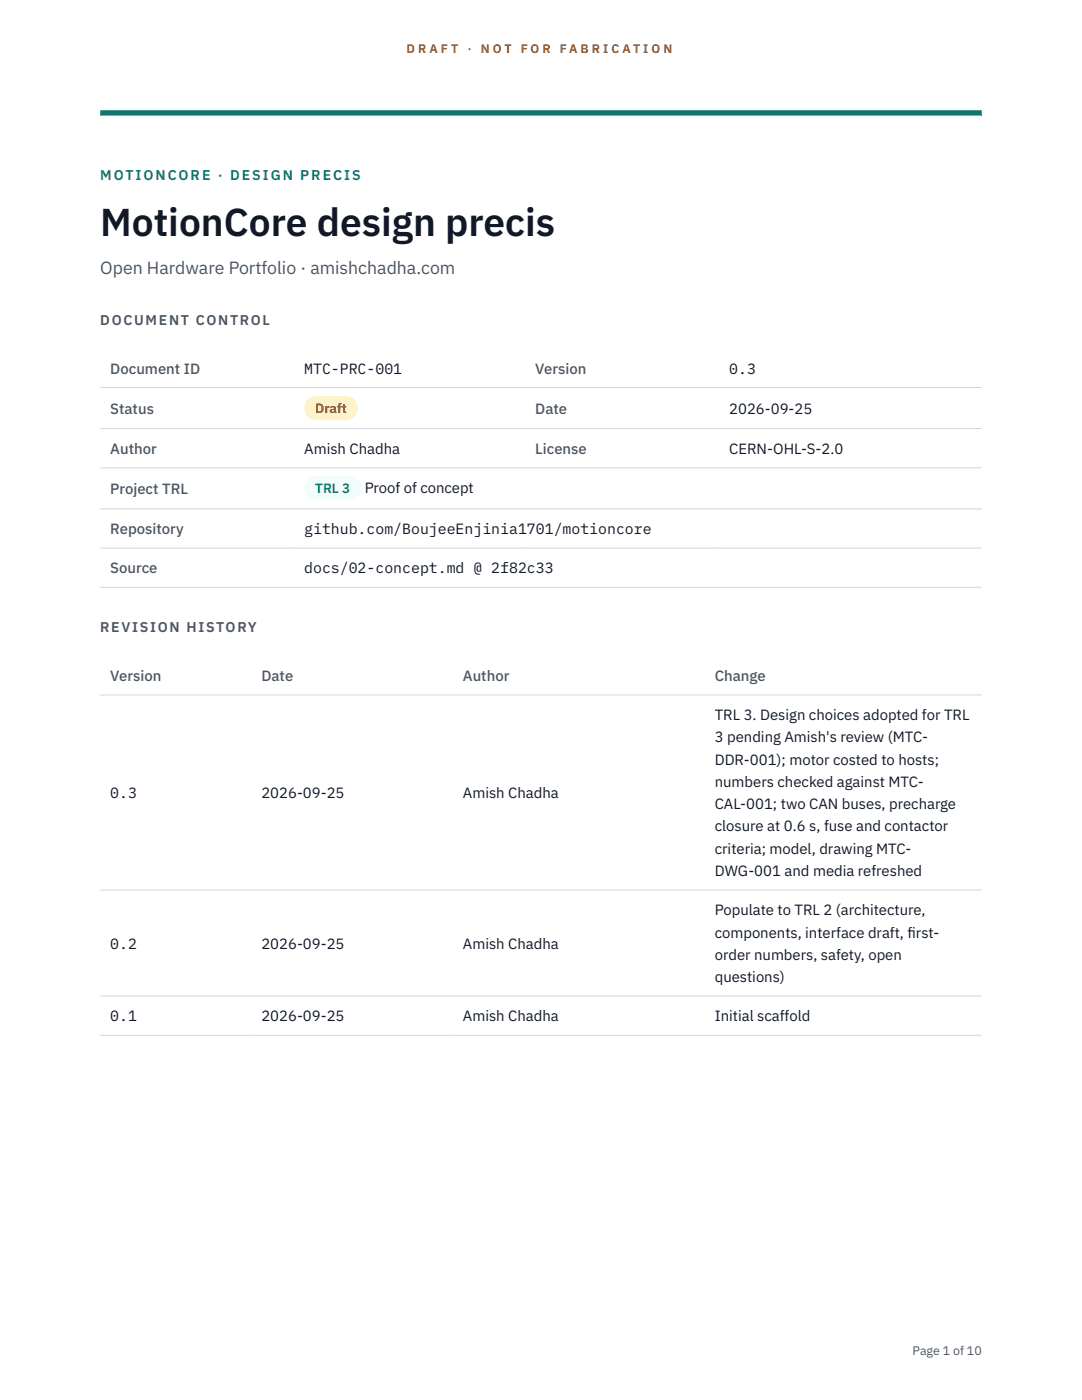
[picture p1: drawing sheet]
<svg xmlns="http://www.w3.org/2000/svg" width="216mm" height="279mm" viewBox="0 0 216 279" stroke-linecap="round" stroke-linejoin="round" font-family="sans-serif">
<defs><g id="words">
<text font-size="7.8" fill="#111827" x="20" y="47.1">MotionCore design precis</text>
<text font-size="3.5" fill="#4b5563" x="20" y="54.6">Open Hardware Portfolio · amishchadha.com</text>
<g font-size="3" fill="#4b5563">
<text x="22" y="74.5">Document ID</text>
<text x="106.8" y="74.5">Version</text>
<text x="22" y="82.6">Status</text>
<text x="106.8" y="82.6">Date</text>
<text x="22" y="90.6">Author</text>
<text x="106.8" y="90.6">License</text>
<text x="22" y="98.6">Project TRL</text>
<text x="22" y="106.6">Repository</text>
<text x="22" y="114.4">Source</text>
<text x="22" y="135.9">Version</text>
<text x="52.2" y="135.9">Date</text>
<text x="92.4" y="135.9">Author</text>
<text x="142.6" y="135.9">Change</text>
</g>
<g font-size="3" fill="#111827">
<text x="60.7" y="74.5">MTC-PRC-001</text>
<text x="145.5" y="74.5">0.3</text>
<text x="145.5" y="82.6">2026-09-25</text>
<text x="60.7" y="90.6">Amish Chadha</text>
<text x="145.5" y="90.6">CERN-OHL-S-2.0</text>
<text x="72.8" y="98.5">Proof of concept</text>
<text x="60.7" y="106.6">github.com/BoujeeEnjinia1701/motioncore</text>
<text x="60.7" y="114.4">docs/02-concept.md @ 2f82c33</text>
<text x="142.6" y="143.7">TRL 3. Design choices adopted for TRL</text>
<text x="142.6" y="148.2">3 pending Amish's review (MTC-</text>
<text x="142.6" y="152.6">DDR-001); motor costed to hosts;</text>
<text x="22" y="159.3">0.3</text>
<text x="52.2" y="159.3">2026-09-25</text>
<text x="92.4" y="159.3">Amish Chadha</text>
<text x="142.6" y="157.1">numbers checked against MTC-</text>
<text x="142.6" y="161.5">CAL-001; two CAN buses, precharge</text>
<text x="142.6" y="165.9">closure at 0.6 s, fuse and contactor</text>
<text x="142.6" y="170.4">criteria; model, drawing MTC-</text>
<text x="142.6" y="174.8">DWG-001 and media refreshed</text>
<text x="142.6" y="182.7">Populate to TRL 2 (architecture,</text>
<text x="22" y="189.3">0.2</text>
<text x="52.2" y="189.3">2026-09-25</text>
<text x="92.4" y="189.3">Amish Chadha</text>
<text x="142.6" y="187.1">components, interface draft, f</text>
<text x="142.6" y="191.5">order numbers, safety, open</text>
<text x="181.1" y="187.1">irst-</text>
<text x="142.6" y="196">questions)</text>
<text x="22" y="203.8">0.1</text>
<text x="52.2" y="203.8">2026-09-25</text>
<text x="92.4" y="203.8">Amish Chadha</text>
<text x="142.6" y="203.8">Initial scaffold</text>
</g>
<text font-size="2.8" fill="#0f766e" x="20" y="36">MOTIONCORE · DESIGN PRECIS</text>
<g font-size="2.8" fill="#4b5563">
<text x="20" y="64.8">DOCUMENT CONTROL</text>
<text x="20" y="126.2">REVISION HISTORY</text>
</g>
<text font-size="2.7" fill="#92400e" x="62.9" y="82.5">Draft</text>
<text font-size="2.7" fill="#0f766e" x="62.9" y="98.5">TRL 3</text>
<g font-size="2.5" fill="#b45309">
<text x="81.1" y="10.5">D R A F T</text>
<text x="93.3" y="10.5">·</text>
<text x="95.9" y="10.5">N O T</text>
<text x="103.9" y="10.5">F O R</text>
<text x="111.7" y="10.5">F A B R I C A T I O N</text>
</g>
<text font-size="2.5" fill="#4b5563" x="182.1" y="270.3">Page 1 of 10</text>
</g></defs>
<path d="M20 23.1h175.9zM20 22h175.9v1.1h-175.9z" fill-rule="evenodd" fill="#0f766e"/>
<path d="M20 77.3h175.9M20 85.5h175.9M20 93.4h175.9M20 101.6h175.9M20 109.4h175.9M20 117.2h175.9M20 138.7h175.9M20 177.6h175.9M20 198.8h175.9M20 206.6h175.9" fill="none" stroke="#d1d5db" stroke-width=".2"/>
<path d="M60.7 79h10.7v4.9h-10.7z" fill="#fef3c7"/>
<path d="M60.7 95.1h11.4v4.8h-11.4z" fill="#f0fdfa"/>
<use href="#words"/>
</svg>
